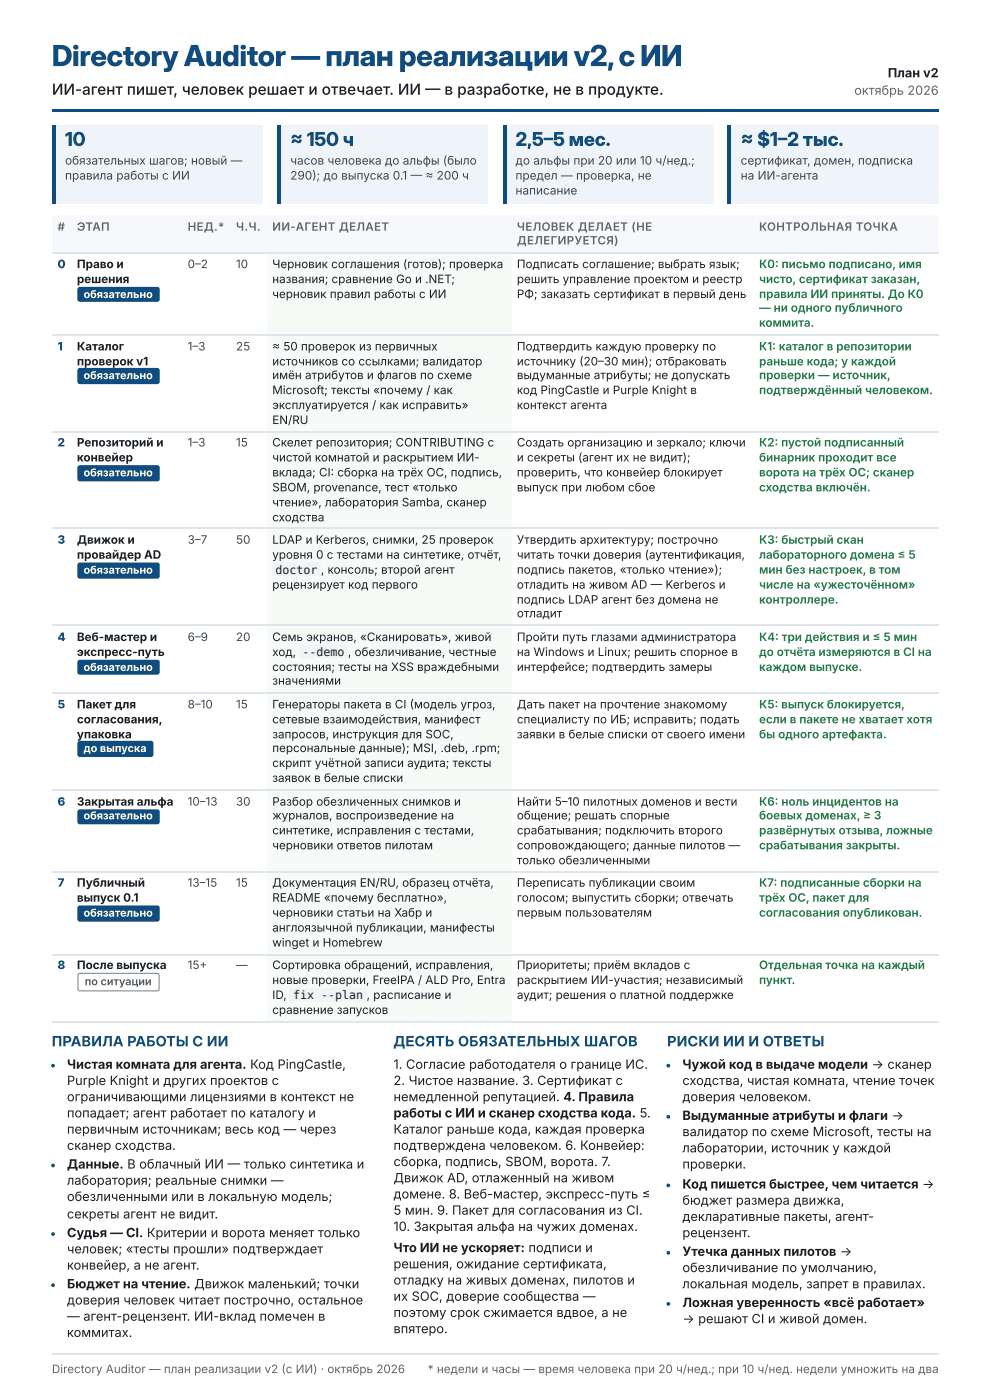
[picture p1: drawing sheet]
<svg xmlns="http://www.w3.org/2000/svg" width="210mm" height="297mm" viewBox="0 0 210 297" stroke-linecap="round" stroke-linejoin="round" font-family="sans-serif">
<defs><g id="words">
<text font-size="6.2" fill="#0f4c81" x="11" y="14">Directory Auditor — план реализации v2,с ИИ</text>
<g font-size="4.1" fill="#0f4c81">
<text x="13.8" y="31">10</text>
<text x="61.5" y="31">≈ 150 ч</text>
<text x="109.3" y="31">2,5–5 мес.</text>
<text x="157" y="31">≈ $1–2 тыс.</text>
</g>
<text font-size="3.2" fill="#1b1f24" x="11" y="20.1">ИИ-агент пишет, человек решает и отвечает. ИИ — в разработке, не в продукте.</text>
<g font-size="3" fill="#0f4c81">
<text x="11" y="222">ПРАВИЛА РАБОТЫ С ИИ</text>
<text x="83.4" y="222">ДЕСЯТЬ ОБЯЗАТЕЛЬНЫХ ШАГОВ</text>
<text x="141.5" y="222">РИСКИ ИИ И ОТВЕТЫ</text>
</g>
<g font-size="2.7" fill="#1b1f24">
<text x="188.2" y="16.4">План v2</text>
<text x="14.2" y="226.7">Чистая комната для агента. Код PingCastle,</text>
<text x="83.4" y="226.7">1. Согласие работодателя о границе ИС.</text>
<text x="144.7" y="226.7">Чужой код в выдаче модели → сканер</text>
<text x="14.2" y="230.2">Purple Knight и других проектов с</text>
<text x="14.2" y="233.6">ограничивающими лицензиями в контекст не</text>
<text x="83.4" y="230.2">2. Чистое название. 3. Сертификат с</text>
<text x="83.4" y="233.6">немедленной репутацией. 4. Правила</text>
<text x="144.7" y="230.2">сходства, чистая комната, чтение точек</text>
<text x="144.7" y="233.6">доверия человеком.</text>
<text x="14.2" y="237.1">попадает; агент работает по каталогу и</text>
<text x="83.4" y="237.1">работы с ИИ и сканер сходства кода. 5.</text>
<text x="144.7" y="237.6">Выдуманные атрибуты и флаги →</text>
<text x="14.2" y="240.5">первичным источникам; весь код — через</text>
<text x="14.2" y="243.9">сканер сходства.</text>
<text x="83.4" y="240.5">Каталог раньше кода, каждая проверка</text>
<text x="83.4" y="243.9">подтверждена человеком. 6. Конвейер:</text>
<text x="144.7" y="241">валидатор по схеме Microsoft, тесты на</text>
<text x="144.7" y="244.5">лаборатории, источник у каждой</text>
<text x="14.2" y="247.9">Данные. В облачный ИИ — только синтетика и</text>
<text x="14.2" y="251.4">лаборатория; реальные снимки —</text>
<text x="83.4" y="247.4">сборка, подпись, SBOM, ворота. 7.</text>
<text x="83.4" y="250.8">Движок AD, отлаженный на живом</text>
<text x="144.7" y="247.9">проверки.</text>
<text x="14.2" y="254.8">обезличенными или в локальную модель;</text>
<text x="83.4" y="254.3">домене. 8. Веб-мастер, экспресс-путь ≤</text>
<text x="83.4" y="257.7">5 мин. 9. Пакет для согласования из CI.</text>
<text x="144.7" y="252.1">Код пишется быстрее, чем читается →</text>
<text x="144.7" y="255.6">бюджет размера движка,</text>
<text x="14.2" y="258.5">секреты агент не видит.</text>
<text x="14.2" y="262.5">Судья — CI. Критерии и ворота меняет только</text>
<text x="83.4" y="261.1">10. Закрытая альфа на чужих доменах.</text>
<text x="144.7" y="259">декларативные пакеты, агент-</text>
<text x="144.7" y="262.5">рецензент.</text>
<text x="14.2" y="265.9">человек; «тесты прошли» подтверждает</text>
<text x="14.2" y="269.3">конвейер, а не агент.</text>
<text x="83.4" y="265.6">Что ИИ не ускоряет: подписи и</text>
<text x="83.4" y="269.1">решения, ожидание сертификата,</text>
<text x="144.7" y="266.4">Утечка данных пилотов →</text>
<text x="144.7" y="269.9">обезличивание по умолчанию,</text>
<text x="14.2" y="273.3">Бюджет на чтение. Движок маленький; точки</text>
<text x="83.4" y="272.5">отладку на живых доменах, пилотов и</text>
<text x="83.4" y="276">их SOC, доверие сообщества —</text>
<text x="144.7" y="273.3">локальная модель, запрет в правилах.</text>
<text x="14.2" y="276.8">доверия человек читает построчно, остальное</text>
<text x="14.2" y="280.2">— агент-рецензент. ИИ-вклад помечен в</text>
<text x="83.4" y="279.4">поэтому срок сжимается вдвое, а не</text>
<text x="144.7" y="277.3">Ложная уверенность «всё работает»</text>
<text x="144.7" y="280.7">→ решают CI и живой домен.</text>
<text x="14.2" y="283.6">коммитах.</text>
<text x="83.4" y="282.8">впятеро.</text>
</g>
<text font-size="2.7" fill="#5a6270" x="181.1" y="20.1">октябрь 2026</text>
<g font-size="2.5" fill="#3b4450">
<text x="13.8" y="34.9">обязательных шагов; новый —</text>
<text x="61.5" y="34.9">часов человека до альфы (было</text>
<text x="109.3" y="34.9">до альфы при 20 или 10 ч/нед.;</text>
<text x="157" y="34.9">сертификат, домен, подписка</text>
<text x="13.8" y="38.1">правила работы с ИИ</text>
<text x="61.5" y="38.1">290); до выпуска 0.1 — ≈ 200 ч</text>
<text x="109.3" y="38.1">предел — проверка, не</text>
<text x="109.3" y="41.3">написание</text>
<text x="157" y="38.1">на ИИ-агента</text>
<text x="39.8" y="56.9">0–2</text>
<text x="50" y="56.9">10</text>
<text x="39.8" y="74.3">1–3</text>
<text x="50" y="74.3">25</text>
<text x="39.8" y="94.7">1–3</text>
<text x="50" y="94.7">15</text>
<text x="39.8" y="115.4">3–7</text>
<text x="50" y="115.4">50</text>
<text x="39.8" y="136">6–9</text>
<text x="50" y="136">20</text>
<text x="39.8" y="150.3">8–10</text>
<text x="50" y="150.3">15</text>
<text x="39.8" y="170.9">10–13</text>
<text x="50" y="170.9">30</text>
<text x="39.8" y="188.1">13–15</text>
<text x="50" y="188.1">15</text>
<text x="39.8" y="205.6">15+</text>
<text x="50" y="205.6">—</text>
</g>
<g font-size="2.5" fill="#0f4c81">
<text x="12.2" y="56.9">0</text>
<text x="12.2" y="74.3">1</text>
<text x="12.2" y="94.7">2</text>
<text x="12.2" y="115.4">3</text>
<text x="12.2" y="136">4</text>
<text x="12.2" y="150.3">5</text>
<text x="12.2" y="170.9">6</text>
<text x="12.2" y="188.1">7</text>
<text x="12.2" y="205.6">8</text>
</g>
<g font-size="2.5" fill="#1b1f24">
<text x="16.3" y="56.9">Право и</text>
<text x="57.7" y="56.9">Черновик соглашения (готов); проверка</text>
<text x="109.6" y="56.9">Подписать соглашение; выбрать язык;</text>
<text x="16.3" y="60.1">решения</text>
<text x="57.7" y="60.1">названия; сравнение Go и .NET;</text>
<text x="57.7" y="63.2">черновик правил работы с ИИ</text>
<text x="109.6" y="60.1">решить управление проектом и реестр</text>
<text x="109.6" y="63.2">РФ; заказать сертификат в первый день</text>
<text x="16.3" y="74.3">Каталог</text>
<text x="16.3" y="77.5">проверок v1</text>
<text x="57.7" y="74.3">≈ 50 проверок из первичных</text>
<text x="57.7" y="77.5">источников со ссылками; валидатор</text>
<text x="109.6" y="74.3">Подтвердить каждую проверку по</text>
<text x="109.6" y="77.5">источнику (20–30 мин); отбраковать</text>
<text x="57.7" y="80.4">имён атрибутов и флагов по схеме</text>
<text x="57.7" y="83.6">Microsoft; тексты «почему / как</text>
<text x="109.6" y="80.4">выдуманные атрибуты; не допускать</text>
<text x="109.6" y="83.6">код PingCastle и Purple Knight в</text>
<text x="57.7" y="86.8">эксплуатируется / как исправить»</text>
<text x="57.7" y="90">EN/RU</text>
<text x="109.6" y="86.8">контекст агента</text>
<text x="16.3" y="94.7">Репозиторий и</text>
<text x="57.7" y="94.7">Скелет репозитория; CONTRIBUTING с</text>
<text x="109.6" y="94.7">Создать организацию и зеркало; ключи</text>
<text x="16.3" y="97.9">конвейер</text>
<text x="57.7" y="97.9">чистой комнатой и раскрытием ИИ-</text>
<text x="57.7" y="101.1">вклада; CI: сборка на трёх ОС, подпись,</text>
<text x="109.6" y="97.9">и секреты (агент их не видит);</text>
<text x="109.6" y="101.1">проверить, что конвейер блокирует</text>
<text x="57.7" y="104.2">SBOM, provenance, тест «только</text>
<text x="57.7" y="107.4">чтение», лаборатория Samba, сканер</text>
<text x="109.6" y="104.2">выпуск при любом сбое</text>
<text x="57.7" y="110.6">сходства</text>
<text x="16.3" y="115.4">Движок и</text>
<text x="16.3" y="118.5">провайдер AD</text>
<text x="57.7" y="115.4">LDAP и Kerberos, снимки, 25 проверок</text>
<text x="57.7" y="118.5">уровня 0 с тестами на синтетике, отчёт,</text>
<text x="109.6" y="115.4">Утвердить архитектуру; построчно</text>
<text x="109.6" y="118.5">читать точки доверия (аутентификация,</text>
<text x="57.7" y="124.9">рецензирует код первого</text>
<text x="58.4" y="121.7">doctor , консоль; второй агент</text>
<text x="109.6" y="121.7">подпись пакетов, «только чтение»);</text>
<text x="109.6" y="124.9">отладить на живом AD — Kerberos и</text>
<text x="109.6" y="128.1">подпись LDAP агент без домена не</text>
<text x="109.6" y="131">отладит</text>
<text x="16.3" y="136">Веб-мастер и</text>
<text x="57.7" y="136">Семь экранов, «Сканировать», живой</text>
<text x="109.6" y="136">Пройти путь глазами администратора</text>
<text x="16.3" y="139.2">экспресс-путь</text>
<text x="57.7" y="139.2">ход, --demo , обезличивание, честные</text>
<text x="57.7" y="142.3">состояния; тесты на XSS враждебными</text>
<text x="109.6" y="139.2">на Windows и Linux; решить спорное в</text>
<text x="109.6" y="142.3">интерфейсе; подтвердить замеры</text>
<text x="57.7" y="145.3">значениями</text>
<text x="16.3" y="150.3">Пакет для</text>
<text x="16.3" y="153.5">согласования,</text>
<text x="57.7" y="150.3">Генераторы пакета в CI (модель угроз,</text>
<text x="57.7" y="153.5">сетевые взаимодействия, манифест</text>
<text x="109.6" y="150.3">Дать пакет на прочтение знакомому</text>
<text x="109.6" y="153.5">специалисту по ИБ; исправить; подать</text>
<text x="16.3" y="156.6">упаковка</text>
<text x="57.7" y="156.6">запросов, инструкция для SOC,</text>
<text x="57.7" y="159.5">персональные данные); MSI, .deb, .rpm;</text>
<text x="109.6" y="156.6">заявки в белые списки от своего имени</text>
<text x="57.7" y="162.7">скрипт учётной записи аудита; тексты</text>
<text x="57.7" y="165.9">заявок в белые списки</text>
<text x="16.3" y="170.9">Закрытая альфа</text>
<text x="57.7" y="170.9">Разбор обезличенных снимков и</text>
<text x="57.7" y="173.8">журналов, воспроизведение на</text>
<text x="109.6" y="170.9">Найти 5–10 пилотных доменов и вести</text>
<text x="109.6" y="173.8">общение; решать спорные</text>
<text x="57.7" y="177">синтетике, исправления с тестами,</text>
<text x="109.6" y="177">срабатывания; подключить второго</text>
<text x="57.7" y="180.2">черновики ответов пилотам</text>
<text x="109.6" y="180.2">сопровождающего; данные пилотов —</text>
<text x="109.6" y="183.4">только обезличенными</text>
<text x="16.3" y="188.1">Публичный</text>
<text x="16.3" y="191.3">выпуск 0.1</text>
<text x="57.7" y="188.1">Документация EN/RU, образец отчёта,</text>
<text x="57.7" y="191.3">README «почему бесплатно»,</text>
<text x="109.6" y="188.1">Переписать публикации своим</text>
<text x="109.6" y="191.3">голосом; выпустить сборки; отвечать</text>
<text x="57.7" y="194.5">черновики статьи на Хабр и</text>
<text x="57.7" y="197.6">англоязычной публикации, манифесты</text>
<text x="109.6" y="194.5">первым пользователям</text>
<text x="57.7" y="200.8">winget и Homebrew</text>
<text x="16.3" y="205.6">После выпуска</text>
<text x="57.7" y="205.6">Сортировка обращений, исправления,</text>
<text x="57.7" y="208.8">новые проверки, FreeIPA / ALD Pro, Entra</text>
<text x="109.6" y="205.6">Приоритеты; приём вкладов с</text>
<text x="109.6" y="208.8">раскрытием ИИ-участия; независимый</text>
<text x="57.7" y="211.9">ID, fix --plan , расписание и</text>
<text x="57.7" y="215.1">сравнение запусков</text>
<text x="109.6" y="211.9">аудит; решения о платной поддержке</text>
</g>
<g font-size="2.5" fill="#1f7a3f">
<text x="160.9" y="56.9">К0: письмо подписано, имя</text>
<text x="160.9" y="60.1">чисто, сертификат заказан,</text>
<text x="160.9" y="63.2">правила ИИ приняты. До К0</text>
<text x="160.9" y="66.1">— ни одного публичного</text>
<text x="160.9" y="69.3">коммита.</text>
<text x="160.9" y="74.3">К1: каталог в репозитории</text>
<text x="160.9" y="77.5">раньше кода; у каждой</text>
<text x="160.9" y="80.4">проверки — источник,</text>
<text x="160.9" y="83.6">подтверждённый человеком.</text>
<text x="160.9" y="94.7">К2: пустой подписанный</text>
<text x="160.9" y="97.9">бинарник проходит все</text>
<text x="160.9" y="101.1">ворота на трёх ОС; сканер</text>
<text x="160.9" y="104.2">сходства включён.</text>
<text x="160.9" y="115.4">К3: быстрый скан</text>
<text x="160.9" y="118.5">лабораторного домена ≤ 5</text>
<text x="160.9" y="121.7">мин без настроек, в том</text>
<text x="160.9" y="124.9">числе на «ужесточённом»</text>
<text x="160.9" y="128.1">контроллере.</text>
<text x="160.9" y="136">К4: три действия и ≤ 5 мин</text>
<text x="160.9" y="139.2">до отчёта измеряются в CI на</text>
<text x="160.9" y="142.3">каждом выпуске.</text>
<text x="160.9" y="150.3">К5: выпуск блокируется,</text>
<text x="160.9" y="153.5">если в пакете не хватает хотя</text>
<text x="160.9" y="156.6">бы одного артефакта.</text>
<text x="160.9" y="170.9">К6: ноль инцидентов на</text>
<text x="160.9" y="173.8">боевых доменах, ≥ 3</text>
<text x="160.9" y="177">развёрнутых отзыва, ложные</text>
<text x="160.9" y="180.2">срабатывания закрыты.</text>
<text x="160.9" y="188.1">К7: подписанные сборки на</text>
<text x="160.9" y="191.3">трёх ОС, пакет для</text>
<text x="160.9" y="194.5">согласования опубликован.</text>
<text x="160.9" y="205.6">Отдельная точка на каждый</text>
<text x="160.9" y="208.8">пункт.</text>
</g>
<g font-size="2.5" fill="#5a6270">
<text x="11" y="291.3">Directory Auditor — план реализации v2 (с ИИ) · октябрь 2026</text>
<text x="90.7" y="291.3">* недели и часы — время человека при 20 ч/нед.; при 10 ч/нед. недели умножить на два</text>
</g>
<g font-size="2.4" fill="#5a6270">
<text x="12.2" y="48.9">#</text>
<text x="16.3" y="48.9">ЭТАП</text>
<text x="39.8" y="48.9">НЕД.*</text>
<text x="50" y="48.9">Ч.Ч.</text>
<text x="57.7" y="48.9">ИИ-АГЕНТ ДЕЛАЕТ</text>
<text x="109.6" y="48.9">ЧЕЛОВЕК ДЕЛАЕТ (НЕ</text>
<text x="109.6" y="51.9">ДЕЛЕГИРУЕТСЯ)</text>
<text x="160.9" y="48.9">КОНТРОЛЬНАЯ ТОЧКА</text>
</g>
<g font-size="2.3" fill="#fff">
<text x="17.7" y="63.2">обязательно</text>
<text x="17.7" y="80.4">обязательно</text>
<text x="17.7" y="101.1">обязательно</text>
<text x="17.7" y="121.7">обязательно</text>
<text x="17.7" y="142.3">обязательно</text>
<text x="17.7" y="159.5">до выпуска</text>
<text x="17.7" y="173.8">обязательно</text>
<text x="17.7" y="194.5">обязательно</text>
</g>
<text font-size="2.3" fill="#4a5361" x="18" y="209">по ситуации</text>
</g></defs>
<path d="M11.1 23.3h187.9v.5h-187.9z" fill="#0f4c81"/>
<g fill="#f6f8fb">
<path d="M11.1 45.8h4v7.6h-4z"/>
<path d="M15.1 45.8h23.5v7.6h-23.5z"/>
<path d="M38.6 45.8h10.3v7.6h-10.3z"/>
<path d="M48.9 45.8h7.7v7.6h-7.7z"/>
<path d="M56.6 45.8h51.9v7.6h-51.9z"/>
<path d="M108.5 45.8h51.3v7.6h-51.3z"/>
<path d="M159.8 45.8h39.2v7.6h-39.2z"/>
</g>
<g fill="#f7fbf7">
<path d="M56.6 53.4h51.9v17.5h-51.9z"/>
<path d="M56.6 70.9h51.9v20.6h-51.9z"/>
<path d="M56.6 91.5h51.9v20.7h-51.9z"/>
<path d="M56.6 112.2h51.9v20.6h-51.9z"/>
<path d="M56.6 132.8h51.9v14.3h-51.9z"/>
<path d="M56.6 147.1h51.9v20.4h-51.9z"/>
<path d="M56.6 167.5h51.9v17.4h-51.9z"/>
<path d="M56.6 184.9h51.9v17.5h-51.9z"/>
<path d="M56.6 202.4h51.9v14.3h-51.9z"/>
</g>
<path d="M11.1 53.6h187.9M11.1 71h187.9M11.1 91.7h187.9M11.1 112.1h187.9M11.1 132.7h187.9M11.1 147h187.9M11.1 167.6h187.9M11.1 185.1h187.9M11.1 202.5h187.9M11.1 216.8h187.9" fill="none" stroke="#dfe5ec" stroke-width=".26"/>
<path d="M11.1 26.5h44.7v16.6h-44.7z" fill="#eef4fa"/>
<path d="M11.1 26.5h.8v16.6h-.8z" fill="#0f4c81"/>
<path d="M58.7 26.5h44.8v16.6h-44.8z" fill="#eef4fa"/>
<path d="M58.7 26.5h.8v16.6h-.8z" fill="#0f4c81"/>
<path d="M106.6 26.5h44.7v16.6h-44.7z" fill="#eef4fa"/>
<path d="M106.6 26.5h.8v16.6h-.8z" fill="#0f4c81"/>
<path d="M154.3 26.5h44.7v16.6h-44.7z" fill="#eef4fa"/>
<g fill="#0f4c81">
<path d="M154.3 26.5h.7v16.6h-.7z"/>
<path d="M16.6 61l.3-.1h16.5l.5 .4v2.3l-.3 .3-.3 .1h-16.5l-.3-.2-.1-.3v-2.1z"/>
<path d="M16.6 78.2l.3-.1h16.5l.5 .4v2.6l-.3 .3-.3 .1h-16.5l-.3-.2-.1-.3v-2.4z"/>
<path d="M16.6 98.8l.3-.1h16.5l.5 .4v2.6l-.3 .3-.3 .1h-16.5l-.3-.2-.1-.3v-2.4z"/>
<path d="M16.6 119.5l.3-.2h16.5l.5 .5v2.5l-.3 .4-.3 .1h-16.5l-.3-.3-.1-.3v-2.3z"/>
</g>
<path d="M57.8 119.5l.4-.2h9.4l.4 .5v2l-.2 .3-.3 .1h-9.4l-.4-.4v-1.9z" fill="#f1f4f8"/>
<path d="M16.6 140.1l.3-.1h16.5l.5 .4v2.3l-.3 .4h-.3h-16.5l-.3-.2-.1-.3v-2.1z" fill="#0f4c81"/>
<path d="M63.7 136.9l.3-.1h9.4l.4 .4v2.1l-.2 .3-.3 .1h-9.4l-.4-.4v-2z" fill="#f1f4f8"/>
<g fill="#0f4c81">
<path d="M16.6 157.3l.3-.1h15.2l.4 .4v2.6l-.2 .3-.3 .1h-15.2l-.3-.2-.1-.3v-2.4z"/>
<path d="M16.6 171.9l.3-.2h16.5l.5 .4v2.4l-.3 .3-.3 .1h-16.5l-.3-.2-.1-.3v-2.2z"/>
<path d="M16.6 192.2l.3-.1h16.5l.5 .4v2.6l-.3 .3-.3 .1h-16.5l-.3-.2-.1-.3v-2.4z"/>
</g>
<path d="M16.7 206.6l.2-.1h16.5l.3 .4v3l-.4 .3h-16.4l-.4-.4z" fill="none" stroke="#8a94a3" stroke-width=".26"/>
<path d="M61.5 209.7l.4-.2 15.5 .1 .4 .4v2l-.2 .4-.3 .1h-15.5l-.4-.5v-1.9z" fill="#f1f4f8"/>
<g fill="#0f4c81">
<circle cx="11.2" cy="226.1" r=".4"/>
<circle cx="11.2" cy="247.3" r=".4"/>
<circle cx="11.2" cy="261.8" r=".4"/>
<circle cx="11.2" cy="272.7" r=".4"/>
<circle cx="141.7" cy="226.1" r=".4"/>
<circle cx="141.7" cy="236.9" r=".4"/>
<circle cx="141.7" cy="251.5" r=".4"/>
<circle cx="141.7" cy="265.8" r=".4"/>
<circle cx="141.7" cy="276.6" r=".4"/>
</g>
<path d="M11.1 287.2h187.9" fill="none" stroke="#dfe5ec" stroke-width=".26"/>
<use href="#words"/>
</svg>
